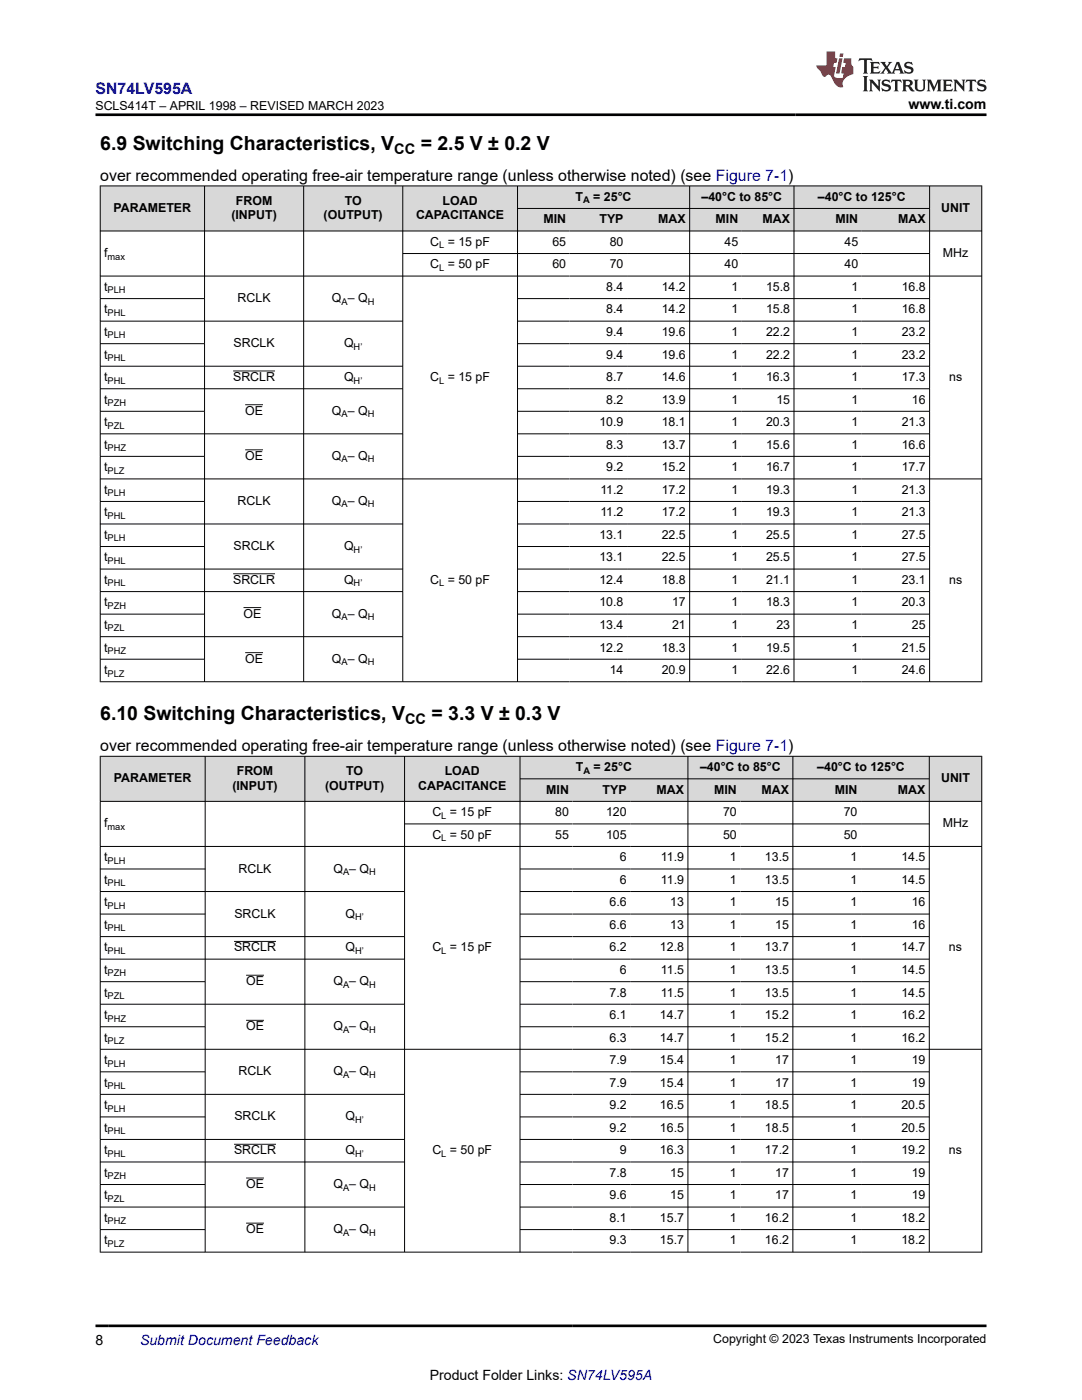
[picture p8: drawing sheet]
<svg xmlns="http://www.w3.org/2000/svg" width="216mm" height="279mm" viewBox="0 0 216 279" stroke-linecap="round" stroke-linejoin="round" font-family="sans-serif">
<defs><g id="words">
<g font-size="3.9">
<text x="20" y="29.9">6.9 Switching Characteristics, V</text>
<text x="83.9" y="29.9">= 2.5 V ± 0.2 V</text>
<text x="20" y="143.7">6.10 Switching Characteristics, V</text>
<text x="86.1" y="143.7">= 3.3 V ± 0.3 V</text>
</g>
<text font-size="3.2" fill="#00f" x="19" y="18.7">SN74LV595A</text>
<g font-size="3.2">
<text x="20" y="36.1">over recommended operating free-air temperature range (unless otherwise noted) (see Figure 7-1)</text>
<text x="20" y="149.9">over recommended operating free-air temperature range (unless otherwise noted) (see Figure 7-1)</text>
</g>
<g font-size="2.9">
<text x="78.7" y="30.7">CC</text>
<text x="80.8" y="144.5">CC</text>
</g>
<g font-size="2.8">
<text x="181.3" y="21.8">www.ti.com</text>
<text x="19" y="268.4">8</text>
<text x="85.8" y="275.3">Product Folder Links: SN74LV595A</text>
</g>
<text font-size="2.8" fill="#00f" x="27.9" y="268.4">Submit Document Feedback</text>
<g font-size="2.5">
<text x="19.1" y="21.9">SCLS414T – APRIL 1998 – REVISED MARCH 2023</text>
<text x="47.1" y="40.8">FROM</text>
<text x="68.8" y="40.8">TO</text>
<text x="88.3" y="40.8">LOAD</text>
<text x="114.9" y="40.1">T</text>
<text x="118.4" y="40.1">= 25°C</text>
<text x="140" y="40.1">–40°C to 85°C</text>
<text x="163.2" y="40.1">–40°C to 125°C</text>
<text x="22.7" y="42.3">PARAMETER</text>
<text x="46.2" y="43.8">(INPUT)</text>
<text x="64.6" y="43.8">(OUTPUT)</text>
<text x="83" y="43.8">CAPACITANCE</text>
<text x="108.4" y="44.6">MIN</text>
<text x="119.6" y="44.6">TYP</text>
<text x="131.4" y="44.6">MAX</text>
<text x="142.8" y="44.6">MIN</text>
<text x="152.2" y="44.6">MAX</text>
<text x="166.7" y="44.6">MIN</text>
<text x="179.2" y="44.6">MAX</text>
<text x="187.8" y="42.3">UNIT</text>
<text x="20.8" y="51.3">f</text>
<text x="85.8" y="49.1">C = 15 pF</text>
<text x="85.8" y="53.6">C = 50 pF</text>
<text x="110.2" y="49.1">65</text>
<text x="110.2" y="53.6">60</text>
<text x="121.7" y="49.1">80</text>
<text x="121.7" y="53.6">70</text>
<text x="144.6" y="49.1">45</text>
<text x="144.6" y="53.6">40</text>
<text x="168.5" y="49.1">45</text>
<text x="168.5" y="53.6">40</text>
<text x="188.2" y="51.3">MHz</text>
<text x="20.8" y="58.1">t</text>
<text x="121" y="58.1">8.4</text>
<text x="132" y="58.1">14.2</text>
<text x="145.9" y="58.1">1</text>
<text x="152.9" y="58.1">15.8</text>
<text x="169.9" y="58.1">1</text>
<text x="179.9" y="58.1">16.8</text>
<text x="20.8" y="62.6">t</text>
<text x="47.4" y="60.3">RCLK</text>
<text x="66.2" y="60.3">Q – Q</text>
<text x="121" y="62.6">8.4</text>
<text x="132" y="62.6">14.2</text>
<text x="145.9" y="62.6">1</text>
<text x="152.9" y="62.6">15.8</text>
<text x="169.9" y="62.6">1</text>
<text x="179.9" y="62.6">16.8</text>
<text x="20.8" y="67.1">t</text>
<text x="20.8" y="71.5">t</text>
<text x="46.6" y="69.3">SRCLK</text>
<text x="68.6" y="69.3">Q</text>
<text x="121" y="67.1">9.4</text>
<text x="121" y="71.5">9.4</text>
<text x="132" y="67.1">19.6</text>
<text x="132" y="71.5">19.6</text>
<text x="145.9" y="67.1">1</text>
<text x="145.9" y="71.5">1</text>
<text x="152.9" y="67.1">22.2</text>
<text x="152.9" y="71.5">22.2</text>
<text x="169.9" y="67.1">1</text>
<text x="169.9" y="71.5">1</text>
<text x="179.9" y="67.1">23.2</text>
<text x="179.9" y="71.5">23.2</text>
<text x="20.8" y="76">t</text>
<text x="46.5" y="76">SRCLR</text>
<text x="68.6" y="76">Q</text>
<text x="85.8" y="76">C = 15 pF</text>
<text x="121" y="76">8.7</text>
<text x="132" y="76">14.6</text>
<text x="145.9" y="76">1</text>
<text x="152.9" y="76">16.3</text>
<text x="169.9" y="76">1</text>
<text x="179.9" y="76">17.3</text>
<text x="189.4" y="76">ns</text>
<text x="20.8" y="80.5">t</text>
<text x="48.9" y="82.8">OE</text>
<text x="66.2" y="82.8">Q – Q</text>
<text x="121" y="80.5">8.2</text>
<text x="132" y="80.5">13.9</text>
<text x="145.9" y="80.5">1</text>
<text x="154.9" y="80.5">15</text>
<text x="169.9" y="80.5">1</text>
<text x="182" y="80.5">16</text>
<text x="20.8" y="85">t</text>
<text x="20.8" y="89.5">t</text>
<text x="119.6" y="85">10.9</text>
<text x="121" y="89.5">8.3</text>
<text x="132" y="85">18.1</text>
<text x="132" y="89.5">13.7</text>
<text x="145.9" y="85">1</text>
<text x="145.9" y="89.5">1</text>
<text x="152.9" y="85">20.3</text>
<text x="152.9" y="89.5">15.6</text>
<text x="169.9" y="85">1</text>
<text x="169.9" y="89.5">1</text>
<text x="179.9" y="85">21.3</text>
<text x="179.9" y="89.5">16.6</text>
<text x="20.8" y="94">t</text>
<text x="48.9" y="91.8">OE</text>
<text x="66.2" y="91.8">Q – Q</text>
<text x="121" y="94">9.2</text>
<text x="132" y="94">15.2</text>
<text x="145.9" y="94">1</text>
<text x="152.9" y="94">16.7</text>
<text x="169.9" y="94">1</text>
<text x="179.9" y="94">17.7</text>
<text x="20.8" y="98.5">t</text>
<text x="47.4" y="100.8">RCLK</text>
<text x="66.2" y="100.8">Q – Q</text>
<text x="119.8" y="98.5">11.2</text>
<text x="132" y="98.5">17.2</text>
<text x="145.9" y="98.5">1</text>
<text x="152.9" y="98.5">19.3</text>
<text x="169.9" y="98.5">1</text>
<text x="179.9" y="98.5">21.3</text>
<text x="20.8" y="107.5">t</text>
<text x="20.8" y="103">t</text>
<text x="119.6" y="107.5">13.1</text>
<text x="119.8" y="103">11.2</text>
<text x="132" y="103">17.2</text>
<text x="132" y="107.5">22.5</text>
<text x="145.9" y="103">1</text>
<text x="145.9" y="107.5">1</text>
<text x="152.9" y="103">19.3</text>
<text x="152.9" y="107.5">25.5</text>
<text x="169.9" y="103">1</text>
<text x="169.9" y="107.5">1</text>
<text x="179.9" y="103">21.3</text>
<text x="179.9" y="107.5">27.5</text>
<text x="20.8" y="112">t</text>
<text x="46.6" y="109.8">SRCLK</text>
<text x="68.6" y="109.8">Q</text>
<text x="119.6" y="112">13.1</text>
<text x="132" y="112">22.5</text>
<text x="145.9" y="112">1</text>
<text x="152.9" y="112">25.5</text>
<text x="169.9" y="112">1</text>
<text x="179.9" y="112">27.5</text>
<text x="20.8" y="116.5">t</text>
<text x="46.5" y="116.5">SRCLR</text>
<text x="68.6" y="116.5">Q</text>
<text x="85.8" y="116.5">C = 50 pF</text>
<text x="119.6" y="116.5">12.4</text>
<text x="132" y="116.5">18.8</text>
<text x="145.9" y="116.5">1</text>
<text x="152.9" y="116.5">21.1</text>
<text x="169.9" y="116.5">1</text>
<text x="179.9" y="116.5">23.1</text>
<text x="189.4" y="116.5">ns</text>
<text x="20.8" y="121">t</text>
<text x="20.8" y="125.5">t</text>
<text x="48.6" y="123.3">OE</text>
<text x="66.2" y="123.3">Q – Q</text>
<text x="119.6" y="121">10.8</text>
<text x="119.6" y="125.5">13.4</text>
<text x="134.1" y="121">17</text>
<text x="134.1" y="125.5">21</text>
<text x="145.9" y="121">1</text>
<text x="145.9" y="125.5">1</text>
<text x="152.9" y="121">18.3</text>
<text x="154.9" y="125.5">23</text>
<text x="169.9" y="121">1</text>
<text x="169.9" y="125.5">1</text>
<text x="179.9" y="121">20.3</text>
<text x="182" y="125.5">25</text>
<text x="20.8" y="130">t</text>
<text x="119.6" y="130">12.2</text>
<text x="132" y="130">18.3</text>
<text x="145.9" y="130">1</text>
<text x="152.9" y="130">19.5</text>
<text x="169.9" y="130">1</text>
<text x="179.9" y="130">21.5</text>
<text x="20.8" y="134.5">t</text>
<text x="48.9" y="132.3">OE</text>
<text x="66.2" y="132.3">Q – Q</text>
<text x="121.7" y="134.5">14</text>
<text x="132" y="134.5">20.9</text>
<text x="145.9" y="134.5">1</text>
<text x="152.9" y="134.5">22.6</text>
<text x="169.9" y="134.5">1</text>
<text x="179.9" y="134.5">24.6</text>
<text x="47.3" y="154.7">FROM</text>
<text x="69.1" y="154.7">TO</text>
<text x="88.7" y="154.7">LOAD</text>
<text x="114.9" y="153.9">T</text>
<text x="118.5" y="153.9">= 25°C</text>
<text x="139.7" y="153.9">–40°C to 85°C</text>
<text x="163.1" y="153.9">–40°C to 125°C</text>
<text x="22.7" y="156.1">PARAMETER</text>
<text x="46.4" y="157.6">(INPUT)</text>
<text x="64.9" y="157.6">(OUTPUT)</text>
<text x="83.4" y="157.6">CAPACITANCE</text>
<text x="109" y="158.4">MIN</text>
<text x="120.2" y="158.4">TYP</text>
<text x="131" y="158.4">MAX</text>
<text x="142.5" y="158.4">MIN</text>
<text x="152" y="158.4">MAX</text>
<text x="166.6" y="158.4">MIN</text>
<text x="179.2" y="158.4">MAX</text>
<text x="187.8" y="156.1">UNIT</text>
<text x="20.8" y="165.1">f</text>
<text x="86.3" y="162.9">C = 15 pF</text>
<text x="86.3" y="167.4">C = 50 pF</text>
<text x="110.8" y="162.9">80</text>
<text x="110.8" y="167.4">55</text>
<text x="120.9" y="162.9">120</text>
<text x="120.9" y="167.4">105</text>
<text x="144.3" y="162.9">70</text>
<text x="144.3" y="167.4">50</text>
<text x="168.4" y="162.9">70</text>
<text x="168.4" y="167.4">50</text>
<text x="188.1" y="165.1">MHz</text>
<text x="20.8" y="171.9">t</text>
<text x="123.7" y="171.9">6</text>
<text x="131.9" y="171.9">11.9</text>
<text x="145.7" y="171.9">1</text>
<text x="152.6" y="171.9">13.5</text>
<text x="169.7" y="171.9">1</text>
<text x="179.9" y="171.9">14.5</text>
<text x="20.8" y="176.4">t</text>
<text x="47.6" y="174.1">RCLK</text>
<text x="66.5" y="174.1">Q – Q</text>
<text x="123.7" y="176.4">6</text>
<text x="131.9" y="176.4">11.9</text>
<text x="145.7" y="176.4">1</text>
<text x="152.6" y="176.4">13.5</text>
<text x="169.7" y="176.4">1</text>
<text x="179.9" y="176.4">14.5</text>
<text x="20.8" y="180.9">t</text>
<text x="20.8" y="185.4">t</text>
<text x="46.8" y="183.1">SRCLK</text>
<text x="68.9" y="183.1">Q</text>
<text x="121.6" y="180.9">6.6</text>
<text x="121.6" y="185.4">6.6</text>
<text x="133.8" y="180.9">13</text>
<text x="133.8" y="185.4">13</text>
<text x="145.7" y="180.9">1</text>
<text x="145.7" y="185.4">1</text>
<text x="154.7" y="180.9">15</text>
<text x="154.7" y="185.4">15</text>
<text x="169.7" y="180.9">1</text>
<text x="169.7" y="185.4">1</text>
<text x="181.9" y="180.9">16</text>
<text x="181.9" y="185.4">16</text>
<text x="20.8" y="189.9">t</text>
<text x="46.7" y="189.9">SRCLR</text>
<text x="68.9" y="189.9">Q</text>
<text x="86.3" y="189.9">C = 15 pF</text>
<text x="121.6" y="189.9">6.2</text>
<text x="131.7" y="189.9">12.8</text>
<text x="145.7" y="189.9">1</text>
<text x="152.6" y="189.9">13.7</text>
<text x="169.7" y="189.9">1</text>
<text x="179.9" y="189.9">14.7</text>
<text x="189.4" y="189.9">ns</text>
<text x="20.8" y="194.4">t</text>
<text x="49.1" y="196.6">OE</text>
<text x="66.5" y="196.6">Q – Q</text>
<text x="123.7" y="194.4">6</text>
<text x="131.9" y="194.4">11.5</text>
<text x="145.7" y="194.4">1</text>
<text x="152.6" y="194.4">13.5</text>
<text x="169.7" y="194.4">1</text>
<text x="179.9" y="194.4">14.5</text>
<text x="20.8" y="198.9">t</text>
<text x="20.8" y="203.4">t</text>
<text x="121.6" y="198.9">7.8</text>
<text x="121.6" y="203.4">6.1</text>
<text x="131.7" y="203.4">14.7</text>
<text x="131.9" y="198.9">11.5</text>
<text x="145.7" y="198.9">1</text>
<text x="145.7" y="203.4">1</text>
<text x="152.6" y="198.9">13.5</text>
<text x="152.6" y="203.4">15.2</text>
<text x="169.7" y="198.9">1</text>
<text x="169.7" y="203.4">1</text>
<text x="179.9" y="198.9">14.5</text>
<text x="179.9" y="203.4">16.2</text>
<text x="20.8" y="207.9">t</text>
<text x="49.1" y="205.6">OE</text>
<text x="66.5" y="205.6">Q – Q</text>
<text x="121.6" y="207.9">6.3</text>
<text x="131.7" y="207.9">14.7</text>
<text x="145.7" y="207.9">1</text>
<text x="152.6" y="207.9">15.2</text>
<text x="169.7" y="207.9">1</text>
<text x="179.9" y="207.9">16.2</text>
<text x="20.8" y="212.4">t</text>
<text x="47.6" y="214.6">RCLK</text>
<text x="66.5" y="214.6">Q – Q</text>
<text x="121.6" y="212.4">7.9</text>
<text x="131.7" y="212.4">15.4</text>
<text x="145.7" y="212.4">1</text>
<text x="154.7" y="212.4">17</text>
<text x="169.7" y="212.4">1</text>
<text x="181.9" y="212.4">19</text>
<text x="20.8" y="216.9">t</text>
<text x="20.8" y="221.4">t</text>
<text x="121.6" y="216.9">7.9</text>
<text x="121.6" y="221.4">9.2</text>
<text x="131.7" y="216.9">15.4</text>
<text x="131.7" y="221.4">16.5</text>
<text x="145.7" y="216.9">1</text>
<text x="145.7" y="221.4">1</text>
<text x="152.6" y="221.4">18.5</text>
<text x="154.7" y="216.9">17</text>
<text x="169.7" y="216.9">1</text>
<text x="169.7" y="221.4">1</text>
<text x="179.9" y="221.4">20.5</text>
<text x="181.9" y="216.9">19</text>
<text x="20.8" y="225.9">t</text>
<text x="46.8" y="223.6">SRCLK</text>
<text x="68.9" y="223.6">Q</text>
<text x="121.6" y="225.9">9.2</text>
<text x="131.7" y="225.9">16.5</text>
<text x="145.7" y="225.9">1</text>
<text x="152.6" y="225.9">18.5</text>
<text x="169.7" y="225.9">1</text>
<text x="179.9" y="225.9">20.5</text>
<text x="20.8" y="230.4">t</text>
<text x="46.7" y="230.4">SRCLR</text>
<text x="68.9" y="230.4">Q</text>
<text x="86.3" y="230.4">C = 50 pF</text>
<text x="123.7" y="230.4">9</text>
<text x="131.7" y="230.4">16.3</text>
<text x="145.7" y="230.4">1</text>
<text x="152.6" y="230.4">17.2</text>
<text x="169.7" y="230.4">1</text>
<text x="179.9" y="230.4">19.2</text>
<text x="189.4" y="230.4">ns</text>
<text x="20.8" y="234.9">t</text>
<text x="20.8" y="239.4">t</text>
<text x="49.1" y="237.1">OE</text>
<text x="66.5" y="237.1">Q – Q</text>
<text x="121.6" y="234.9">7.8</text>
<text x="121.6" y="239.4">9.6</text>
<text x="133.8" y="234.9">15</text>
<text x="133.8" y="239.4">15</text>
<text x="145.7" y="234.9">1</text>
<text x="145.7" y="239.4">1</text>
<text x="154.7" y="234.9">17</text>
<text x="154.7" y="239.4">17</text>
<text x="169.7" y="234.9">1</text>
<text x="169.7" y="239.4">1</text>
<text x="181.9" y="234.9">19</text>
<text x="181.9" y="239.4">19</text>
<text x="20.8" y="243.9">t</text>
<text x="121.6" y="243.9">8.1</text>
<text x="131.7" y="243.9">15.7</text>
<text x="145.7" y="243.9">1</text>
<text x="152.6" y="243.9">16.2</text>
<text x="169.7" y="243.9">1</text>
<text x="179.9" y="243.9">18.2</text>
<text x="20.8" y="248.4">t</text>
<text x="49.1" y="246.1">OE</text>
<text x="66.5" y="246.1">Q – Q</text>
<text x="121.6" y="248.4">9.3</text>
<text x="131.7" y="248.4">15.7</text>
<text x="145.7" y="248.4">1</text>
<text x="152.6" y="248.4">16.2</text>
<text x="169.7" y="248.4">1</text>
<text x="179.9" y="248.4">18.2</text>
<text x="142.3" y="268.1">Copyright © 2023 Texas Instruments Incorporated</text>
</g>
<g font-size="1.9">
<text x="116.4" y="40.6">A</text>
<text x="21.5" y="51.8">max</text>
<text x="87.6" y="49.6">L</text>
<text x="21.5" y="58.5">PLH</text>
<text x="87.6" y="54.1">L</text>
<text x="21.5" y="63">PHL</text>
<text x="68.2" y="60.8">A</text>
<text x="73.4" y="60.8">H</text>
<text x="21.5" y="67.5">PLH</text>
<text x="70.6" y="69.8">H’</text>
<text x="21.5" y="72">PHL</text>
<text x="21.5" y="76.5">PHL</text>
<text x="70.6" y="76.5">H’</text>
<text x="87.6" y="76.5">L</text>
<text x="21.5" y="81">PZH</text>
<text x="68.2" y="83.3">A</text>
<text x="73.4" y="83.3">H</text>
<text x="21.5" y="85.5">PZL</text>
<text x="21.5" y="90">PHZ</text>
<text x="21.5" y="94.5">PLZ</text>
<text x="68.2" y="92.3">A</text>
<text x="73.4" y="92.3">H</text>
<text x="21.5" y="99">PLH</text>
<text x="68.2" y="101.3">A</text>
<text x="73.4" y="101.3">H</text>
<text x="21.5" y="103.5">PHL</text>
<text x="21.5" y="108">PLH</text>
<text x="21.5" y="112.5">PHL</text>
<text x="70.6" y="110.3">H’</text>
<text x="21.5" y="117">PHL</text>
<text x="70.6" y="117">H’</text>
<text x="87.6" y="117">L</text>
<text x="21.5" y="121.5">PZH</text>
<text x="68.2" y="123.8">A</text>
<text x="73.4" y="123.8">H</text>
<text x="21.5" y="126">PZL</text>
<text x="21.5" y="130.5">PHZ</text>
<text x="21.5" y="135">PLZ</text>
<text x="68.2" y="132.8">A</text>
<text x="73.4" y="132.8">H</text>
<text x="116.4" y="154.4">A</text>
<text x="21.5" y="165.6">max</text>
<text x="88.1" y="163.4">L</text>
<text x="88.1" y="167.9">L</text>
<text x="21.5" y="172.4">PLH</text>
<text x="21.5" y="176.9">PHL</text>
<text x="68.5" y="174.6">A</text>
<text x="73.7" y="174.6">H</text>
<text x="21.5" y="181.4">PLH</text>
<text x="21.5" y="185.9">PHL</text>
<text x="70.9" y="183.6">H’</text>
<text x="21.5" y="190.4">PHL</text>
<text x="70.9" y="190.4">H’</text>
<text x="88.1" y="190.4">L</text>
<text x="21.5" y="194.9">PZH</text>
<text x="68.5" y="197.1">A</text>
<text x="73.7" y="197.1">H</text>
<text x="21.5" y="199.4">PZL</text>
<text x="21.5" y="203.9">PHZ</text>
<text x="21.5" y="208.4">PLZ</text>
<text x="68.5" y="206.1">A</text>
<text x="73.7" y="206.1">H</text>
<text x="21.5" y="212.9">PLH</text>
<text x="68.5" y="215.1">A</text>
<text x="73.7" y="215.1">H</text>
<text x="21.5" y="217.4">PHL</text>
<text x="21.5" y="221.9">PLH</text>
<text x="21.5" y="226.4">PHL</text>
<text x="70.9" y="224.1">H’</text>
<text x="21.5" y="230.9">PHL</text>
<text x="70.9" y="230.9">H’</text>
<text x="88.1" y="230.9">L</text>
<text x="21.5" y="235.4">PZH</text>
<text x="21.5" y="239.9">PZL</text>
<text x="68.5" y="237.6">A</text>
<text x="73.7" y="237.6">H</text>
<text x="21.5" y="244.3">PHZ</text>
<text x="21.5" y="248.8">PLZ</text>
<text x="68.5" y="246.6">A</text>
<text x="73.7" y="246.6">H</text>
</g>
</g></defs>
<g fill="#d8d8d8">
<path d="M20 37.1h175.9v4.5h-175.9z" fill-rule="evenodd"/>
<path d="M20.1 37.2h20.7v8.8h-20.7z" fill-rule="evenodd"/>
<path d="M40.9 37.2h19.6v8.8h-19.6z" fill-rule="evenodd"/>
<path d="M60.7 37.2h19.6v8.8h-19.6z" fill-rule="evenodd"/>
<path d="M80.4 37.2h22.8v8.8h-22.8z" fill-rule="evenodd"/>
<path d="M103.3 37.2h34.3v4.3h-34.3z" fill-rule="evenodd"/>
<path d="M137.7 37.2h20.7v4.3h-20.7z" fill-rule="evenodd"/>
<path d="M158.5 37.2h26.9v4.3h-26.9z" fill-rule="evenodd"/>
<path d="M185.6 37.2h10.2v8.8h-10.2z" fill-rule="evenodd"/>
<path d="M103.3 41.7h10.4v4.3h-10.4z" fill-rule="evenodd"/>
<path d="M113.7 41.7h11.4v4.3h-11.4z" fill-rule="evenodd"/>
<path d="M125.1 41.7h12.5v4.3h-12.5z" fill-rule="evenodd"/>
<path d="M137.7 41.7h10.3v4.3h-10.3z" fill-rule="evenodd"/>
<path d="M148 41.7h10.4v4.3h-10.4z" fill-rule="evenodd"/>
<path d="M158.5 41.7h13.5v4.3h-13.5z" fill-rule="evenodd"/>
<path d="M172 41.7h13.4v4.3h-13.4z" fill-rule="evenodd"/>
</g>
<g fill="none" stroke="#000" stroke-width=".2">
<path d="M19.9 37.1h176.1M20 37v99.1M40.8 37v99.1M60.6 37v99.1M80.4 37v99.1M103.3 37v99.1M137.6 37v99.1M158.4 37v99.1M185.5 37v99.1M195.9 37v99.1M19.9 46.1h176.1M19.9 55.1h176.1"/>
<path d="M19.9 59.6h21M80.4 50.6h105.2M103.3 41.6h82.3M103.3 59.6h82.3M19.9 64.1h60.5M19.9 68.6h21M19.9 73.1h60.5M19.9 77.6h60.5M46.5 74h8.4M103.3 64.1h82.3M103.3 68.6h82.3M103.3 73.1h82.3"/>
<path d="M103.3 77.6h82.3M19.9 95.6h176.1M19.9 82.1h21M19.9 86.6h60.5M19.9 91.1h21M48.9 80.8h3.6M48.9 89.8h3.6M103.3 82.1h82.3M103.3 86.6h82.3M103.3 91.1h82.3M19.9 100.1h21M19.9 109.1h21"/>
<path d="M19.9 113.6h60.5M19.9 118.1h60.5M46.5 114.5h8.4M80.4 104.6h-60.5M103.3 100.1h82.3M103.3 104.6h82.3M103.3 109.1h82.3M103.3 113.6h82.3M103.3 118.1h82.3M19.9 122.6h21M19.9 127.1h60.5M19.9 131.6h21"/>
<path d="M48.6 121.3h3.5M48.9 130.3h3.6M103.3 122.6h82.3M103.3 127.1h82.3M103.3 131.6h82.3M196 136.1h-176.1"/>
</g>
<g fill="#d8d8d8">
<path d="M20 150.9h175.9v4.5h-175.9z" fill-rule="evenodd"/>
<path d="M20.1 151h20.8v8.9h-20.8z" fill-rule="evenodd"/>
<path d="M41 151h19.8v8.9h-19.8z" fill-rule="evenodd"/>
<path d="M60.9 151h19.8v8.9h-19.8z" fill-rule="evenodd"/>
<path d="M80.8 151h22.9v8.9h-22.9z" fill-rule="evenodd"/>
<path d="M103.8 151h33.4v4.4h-33.4z" fill-rule="evenodd"/>
<path d="M137.3 151h20.8v4.4h-20.8z" fill-rule="evenodd"/>
<path d="M158.3 151h27.1v4.4h-27.1z" fill-rule="evenodd"/>
<path d="M185.5 151h10.3v8.9h-10.3z" fill-rule="evenodd"/>
<path d="M103.8 155.5h10.4v4.4h-10.4z" fill-rule="evenodd"/>
<path d="M114.2 155.5h11.5v4.4h-11.5z" fill-rule="evenodd"/>
<path d="M125.7 155.5h11.5v4.4h-11.5z" fill-rule="evenodd"/>
<path d="M137.3 155.5h10.4v4.4h-10.4z" fill-rule="evenodd"/>
<path d="M147.7 155.5h10.4v4.4h-10.4z" fill-rule="evenodd"/>
<path d="M158.3 155.5h13.5v4.4h-13.5z" fill-rule="evenodd"/>
<path d="M171.8 155.5h13.6v4.4h-13.6z" fill-rule="evenodd"/>
</g>
<g fill="none" stroke="#000" stroke-width=".2">
<path d="M19.9 150.9h176.1M19.9 159.9h176.1M20 150.9v99.1M40.9 150.9v99.1M60.8 150.9v99.1M80.7 150.9v99.1M103.8 150.9v99.1M103.8 155.4h81.7M137.3 150.9v99.1M158.2 150.9v99.1M185.4 150.9v99.1M195.9 150.9v99.1"/>
<path d="M19.9 168.9h176.1M19.9 173.4h21.1M19.9 177.9h60.9M80.7 164.4h104.8M103.8 173.4h81.7M103.8 177.9h81.7M19.9 182.4h21.1M19.9 186.9h60.9M19.9 191.4h60.9M19.9 195.9h21.1M46.7 187.9h8.4M49.1 194.6h3.6"/>
<path d="M103.8 182.4h81.7M103.8 186.9h81.7M103.8 191.4h81.7M103.8 195.9h81.7M19.9 209.4h176.1M19.9 200.4h60.9M19.9 204.9h21.1M19.9 213.9h21.1M19.9 218.4h60.9M49.1 203.6h3.6M103.8 200.4h81.7M103.8 204.9h81.7"/>
<path d="M103.8 213.9h81.7M103.8 218.4h81.7M19.9 222.9h21.1M19.9 227.4h60.9M19.9 231.9h60.9M19.9 236.4h21.1M46.7 228.4h8.4M49.1 235.1h3.6M103.8 222.9h81.7M103.8 227.4h81.7M103.8 231.9h81.7M103.8 236.4h81.7"/>
<path d="M19.9 249.9h176.1M19.9 240.9h60.9M19.9 245.4h21.1M49.1 244.1h3.6M103.8 240.9h81.7M103.8 245.4h81.7"/>
</g>
<path d="M171.5 11.6l-.2 .6 .5-.2h.6v.1v2.2l-.2 .4h1l-.2-.4v-2.2v-.1h.5l.5 .2-.1-.6zM173.6 12.4l.2 .3v1.6l-.2 .4h1.9l.1-.6a1.08 1.08 0 0 1-1.3 .2v-.7h.6l.4 .2v-.7l-.4 .2h-.6v-.5l.2-.2a1 1 0 0 1 1 .3l-.1-.5zM175.7 12.4l.9 1.1-1 1.2h.9l-.2-.2 .5-.8 .4 .8-.2 .2h1.6l-.2-.2 .2-.5h.9l.1 .5-.1 .2h.9l-.2-.4-.8-1.9h-.5l-.9 2.1-.9-1.1 .9-1h-.8l.2 .2-.4 .6-.4-.6 .2-.2zM179 12.8l.4 1h-.7zM180.7 12.5a.65 .65 0 0 0-.2 .7 .65 .65 0 0 0 .6 .5l.6 .1 .1 .3a.79 .79 0 0 1-.7 .4 .79 .79 0 0 1-.7-.5l.1 .7 .2-.1a.93 .93 0 0 0 1.1 0 .93 .93 0 0 0 .4-.9 1.46 1.46 0 0 0-1.2-.6l-.1-.3a1.09 1.09 0 0 1 1.2 .2l-.2-.6-.1 .1-.5-.2zM172.2 15.2l.2 .4v2.2l-.2 .4h1l-.2-.4v-2.2l.2-.4zM173.4 15.9l.2 .4v1.5l-.2 .4h.8l-.3-.4 .1-1.3 1.6 1.8v-2l.2-.4h-.7l.1 .2 .1 1.1-1.2-1.3zM176.2 16a.65 .65 0 0 0-.2 .8 .65 .65 0 0 0 .6 .4l.6 .2 .1 .2a.79 .79 0 0 1-.7 .4 .79 .79 0 0 1-.7-.5l.1 .7 .2-.1a.93 .93 0 0 0 1.1 .1 .93 .93 0 0 0 .4-1 1.46 1.46 0 0 0-1.2-.5l-.1-.4a1.09 1.09 0 0 1 1.2 .2l-.1-.6-.2 .1-.5-.1zM177.9 15.9l-.1 .6a.63 .63 0 0 1 .8-.3v1.6l-.3 .4h1l-.2-.4v-1.6a.66 .66 0 0 1 .8 .3l-.1-.6zM180 15.9l.2 .4v1.5l-.2 .4h1l-.2-.2-.1-.7h.5l.1 .2a.79 .79 0 0 0 1.2 .6l-1-.9a.61 .61 0 0 0 .6-.6 .61 .61 0 0 0-.5-.7zM180.8 16.2h.1a.47 .47 0 0 1 .5 .1 .47 .47 0 0 1 .1 .5l-.1 .1-.7 .1zM182.3 15.9l.2 .2a2.27 2.27 0 0 0 .4 2 1.04 1.04 0 0 0 1.7-.7v-1.3l.2-.2h-.8l.2 .4v1.1a.6 .6 0 0 1-.6 .6 .6 .6 0 0 1-.6-.6v-1.1l.3-.4zM184.9 15.9l.2 .4v1.5l-.2 .4h.8l-.3-.4v-1.4l.9 1.9 .9-1.9v1.4l-.3 .4h1l-.2-.4v-1.5l.2-.4h-.8l-.7 1.5-.6-1.5zM188.1 15.9l.2 .4v1.5l-.2 .4h1.9l.1-.6a1.09 1.09 0 0 1-1.3 .2v-.7h.6l.4 .2v-.6l-.4 .2h-.6v-.6l.2-.1a1.01 1.01 0 0 1 1 .3l-.1-.6zM190.2 15.9l.3 .4v1.5l-.3 .4h.8l-.2-.4v-1.3l1.6 1.8v-2l.2-.4h-.7l.2 .2v1.1l-1.2-1.3zM192.8 15.9l-.1 .6a.63 .63 0 0 1 .8-.3v1.6l-.3 .4h1l-.2-.4v-1.6a.66 .66 0 0 1 .8 .3l-.1-.6zM195.2 16a.65 .65 0 0 0-.2 .8 .65 .65 0 0 0 .6 .4l.6 .2 .2 .2a.79 .79 0 0 1-.7 .4 .79 .79 0 0 1-.7-.5l.1 .7 .2-.1a.93 .93 0 0 0 1 .1 .93 .93 0 0 0 .5-1 1.46 1.46 0 0 0-1.3-.5v-.4a1.09 1.09 0 0 1 1.2 .2l-.2-.6-.2 .1-.5-.1z" fill="#231f20"/>
<path d="M164.9 10.3v2.7h-2l.1 .4 .8 1a.95 .95 0 0 0 1 .9 .59 .59 0 0 1 .5-.4 .59 .59 0 0 1 .5 .3l.4 .8a1.59 1.59 0 0 0 2.1 1.4 1.61 1.61 0 0 1 1-2.3l1-.3-.1-1.5a1.59 1.59 0 0 1-.3-1.7h-1.5l-.2 .9h.6l-.2 .9h-.5l-.2 .9v.3l.4 .1-.1 .9h-.7a.73 .73 0 0 1-1-.7l.3-1.5h-.5l.1-.9h.5l.2-.9h-.5v-1.3zM167.4 11.6l-.6 3.1h.7l.6-3.1zM167.6 10.7l-.1 .6h.7l.1-.6z" fill="#ed1c24"/>
<path d="M19 22.9h177.8M19 264.6h177.8" fill="none" stroke="#000" stroke-width=".53"/>
<use href="#words"/>
</svg>
